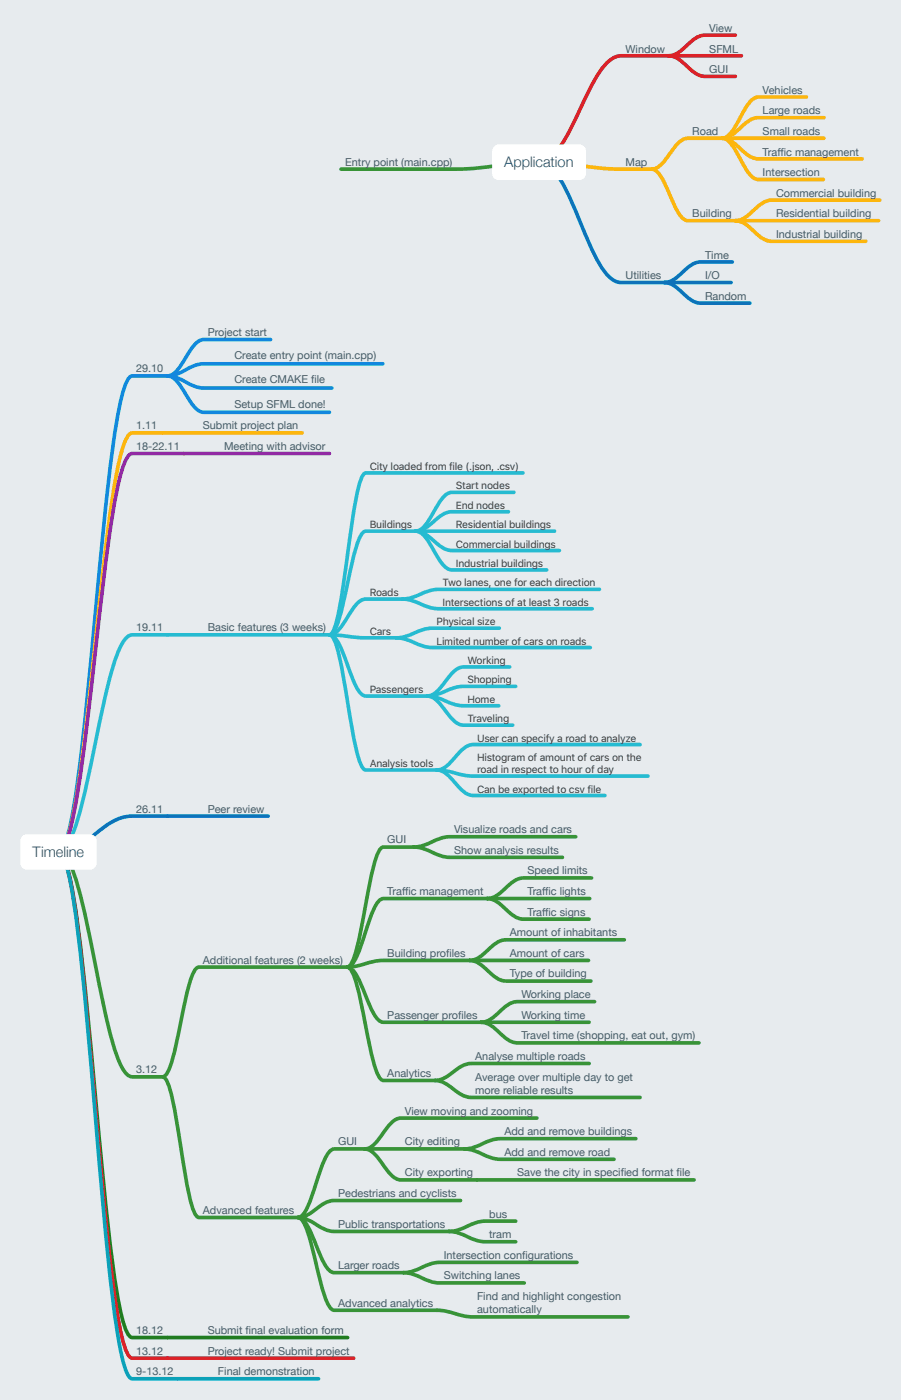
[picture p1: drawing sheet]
<svg xmlns="http://www.w3.org/2000/svg" width="524mm" height="815mm" viewBox="0 0 524 815" stroke-linecap="round" stroke-linejoin="round" font-family="sans-serif">
<defs><g id="words">
<g font-size="8.5" fill="#1a5569">
<text x="293" y="97">Application</text>
<text x="19" y="499">Timeline</text>
</g>
<g font-size="6.3" fill="#435b66">
<text x="412" y="19">View</text>
<text x="364" y="31">Window</text>
<text x="412" y="31">SFML</text>
<text x="412" y="43">GUI</text>
<text x="443" y="55">Vehicles</text>
<text x="443" y="67">Large roads</text>
<text x="403" y="79">Road</text>
<text x="443" y="79">Small roads</text>
<text x="443" y="91">Trafc management</text>
<text x="452" y="91">f</text>
<text x="452" y="91">i</text>
<text x="201" y="97">Entry point (main.cpp)</text>
<text x="364" y="97">Map</text>
<text x="443" y="103">Intersection</text>
<text x="451" y="115">Commercial building</text>
<text x="403" y="127">Building</text>
<text x="451" y="127">Residential building</text>
<text x="451" y="139">Industrial building</text>
<text x="410" y="151">Time</text>
<text x="364" y="162">Utilities</text>
<text x="410" y="162">I/O</text>
<text x="410" y="174">Random</text>
<text x="121" y="195">Project start</text>
<text x="136" y="209">Create entry point (main.cpp)</text>
<text x="79" y="217">29.10</text>
<text x="136" y="223">Create CMAKE f</text>
<text x="181" y="223">ile</text>
<text x="136" y="237">Setup SFML done!</text>
<text x="79" y="250">1.11</text>
<text x="118" y="250">Submit project plan</text>
<text x="79" y="262">18-22.11</text>
<text x="130" y="262">Meeting with advisor</text>
<text x="79" y="367">19.11</text>
<text x="121" y="367">Basic features (3 weeks)</text>
<text x="79" y="473">26.11</text>
<text x="121" y="473">Peer review</text>
<text x="264" y="485">Visualize roads and cars</text>
<text x="225" y="491">GUI</text>
<text x="264" y="497">Show analysis results</text>
<text x="307" y="509">Speed limits</text>
<text x="225" y="521">Trafc management</text>
<text x="234" y="521">f</text>
<text x="234" y="521">i</text>
<text x="307" y="521">Trafc lights</text>
<text x="315" y="521">f</text>
<text x="315" y="521">i</text>
<text x="307" y="533">Trafc signs</text>
<text x="315" y="533">f</text>
<text x="315" y="533">i</text>
<text x="296" y="545">Amount of inhabitants</text>
<text x="225" y="557">Building prof</text>
<text x="259" y="557">iles</text>
<text x="296" y="557">Amount of cars</text>
<text x="118" y="561">Additional features (2 weeks)</text>
<text x="296" y="569">Type of building</text>
<text x="303" y="581">Working place</text>
<text x="225" y="593">Passenger prof</text>
<text x="266" y="593">iles</text>
<text x="303" y="593">Working time</text>
<text x="303" y="605">Travel time (shopping, eat out, gym)</text>
<text x="276" y="617">Analyse multiple roads</text>
<text x="79" y="624">3.12</text>
<text x="225" y="627">Analytics</text>
<text x="276" y="629">Average over multiple day to get</text>
<text x="276" y="636">more reliable results</text>
<text x="235" y="648">View moving and zooming</text>
<text x="293" y="660">Add and remove buildings</text>
<text x="197" y="666">GUI</text>
<text x="235" y="666">City editing</text>
<text x="293" y="672">Add and remove road</text>
<text x="235" y="684">City exporting</text>
<text x="301" y="684">Save the city in specif</text>
<text x="361" y="684">ied format f</text>
<text x="393" y="684">ile</text>
<text x="197" y="696">Pedestrians and cyclists</text>
<text x="118" y="706">Advanced features</text>
<text x="284" y="708">bus</text>
<text x="197" y="714">Public transportations</text>
<text x="284" y="720">tram</text>
<text x="258" y="732">Intersection conf</text>
<text x="304" y="732">igurations</text>
<text x="197" y="738">Larger roads</text>
<text x="258" y="744">Switching lanes</text>
<text x="197" y="760">Advanced analytics</text>
<text x="277" y="756">Find and highlight congestion</text>
<text x="277" y="764">automatically</text>
<text x="79" y="776">18.12</text>
<text x="121" y="776">Submit f</text>
<text x="143" y="776">inal evaluation form</text>
<text x="79" y="788">13.12</text>
<text x="121" y="788">Project ready! Submit project</text>
<text x="79" y="800">9-13.12</text>
<text x="127" y="800">Final demonstration</text>
</g>
<g font-size="6" fill="#353535">
<text x="215" y="273">City loaded from file (.json, .csv)</text>
<text x="265" y="285">Start nodes</text>
<text x="265" y="296">End nodes</text>
<text x="215" y="307">Buildings</text>
<text x="265" y="307">Residential buildings</text>
<text x="265" y="319">Commercial buildings</text>
<text x="265" y="330">Industrial buildings</text>
<text x="257" y="341">Two lanes, one for each direction</text>
<text x="215" y="347">Roads</text>
<text x="257" y="352">Intersections of at least 3 roads</text>
<text x="254" y="364">Physical size</text>
<text x="215" y="369">Cars</text>
<text x="254" y="375">Limited number of cars on roads</text>
<text x="272" y="386">Working</text>
<text x="272" y="398">Shopping</text>
<text x="215" y="403">Passengers</text>
<text x="272" y="409">Home</text>
<text x="272" y="420">Traveling</text>
<text x="277" y="431">User can specify a road to analyze</text>
<text x="277" y="443">Histogram of amount of cars on the</text>
<text x="215" y="446">Analysis tools</text>
<text x="277" y="450">road in respect to hour of day</text>
<text x="277" y="461">Can be exported to csv file</text>
</g>
</g></defs>
<path d="M0 0h524v815h-524z" fill="#e7ebee"/>
<path d="M389 32h-28a17 17 0 0 0-13 10l-9 17a132 132 0 0 1-17 31 13 13 0 0 1-9 4M389 32h42M389 32a20 20 0 0 1 12 8l4 3 3 1h20M428 20h-18a20 20 0 0 0-12 8l-5 3-4 1M34 496l2 1a100 100 0 0 1 8 32 2768 2768 0 0 1 13 132 1101 1101 0 0 0 14 117l2 6 2 5 2 1h129" fill="none" stroke="#dc2228" stroke-width="2.1"/>
<path d="M469 56h-28a13 13 0 0 0-9 9l-1 2a27 27 0 0 1-10 13h-1M479 68h-38a20 20 0 0 0-12 8l-5 3-4 1M313 94l13 1 28 3h25M379 98a14 14 0 0 1 8 10l2 4a43 43 0 0 0 9 16h2h28M420 80h-20a15 15 0 0 0-11 9 17 17 0 0 1-10 9M420 80h59M420 80a20 20 0 0 1 12 8l5 3 4 1h60M420 80a13 13 0 0 1 8 9l1 2a27 27 0 0 0 11 13h39M512 116h-63a20 20 0 0 0-13 8l-4 3-4 1M428 128h83M428 128a20 20 0 0 1 12 8l5 3 4 1h54M176 252h-99l-2 1a72 72 0 0 0-8 26 2169 2169 0 0 0-15 125l-5 42a246 246 0 0 1-9 45l-2 3-2 2" fill="none" stroke="#fdb60d" stroke-width="2.1"/>
<path d="M313 94a18 18 0 0 1 13 11l10 20a162 162 0 0 0 16 34 12 12 0 0 0 9 5h25M426 152h-19a20 20 0 0 0-12 8l-5 3-4 1M386 164h39M386 164a20 20 0 0 1 13 8l3 3 4 1h30" fill="none" stroke="#0072c7" stroke-width="2.1"/>
<g fill="none" stroke="#389337" stroke-width="2.1">
<path d="M313 94l-12 1-31 3h-72M34 496a13 13 0 0 1 8 9 414 414 0 0 1 15 64 238 238 0 0 0 14 52l4 5 2 1h18M241 493h-18a7 7 0 0 0-4 5l-3 13-4 21a111 111 0 0 1-8 29l-2 2M241 493a56 56 0 0 1 16 5l5 1h65M335 487h-73a56 56 0 0 0-17 5l-4 1M344 511h-40a20 20 0 0 0-12 7l-5 4-4 1M283 523h-60a9 9 0 0 0-6 7l-5 14a50 50 0 0 1-8 18l-2 1M283 523h60M283 523a20 20 0 0 1 13 7l3 3 4 2h40M273 559h-52l-15 3-4 1M273 559h69M273 559a20 20 0 0 1 12 7l5 4 4 1h50"/>
<path d="M363 547h-69a20 20 0 0 0-12 7l-5 4-4 1M202 563h-86a6 6 0 0 0-4 4l-4 12-4 20a95 95 0 0 1-7 26l-2 2M202 563a13 13 0 0 1 8 9l2 7a41 41 0 0 0 9 15l2 1h57M202 563a6 6 0 0 1 4 5l3 12 4 20a101 101 0 0 0 8 27l2 2h30M280 595h63M280 595a20 20 0 0 1 12 7l5 4 4 1h105M346 583h-45a20 20 0 0 0-12 7l-5 4-4 1M343 619h-69a26 26 0 0 0-14 7l-4 2-3 1M95 627a8 8 0 0 1 3 6l4 15 4 25a149 149 0 0 0 8 34l2 1h57M253 629a26 26 0 0 1 14 7l4 2 3 1h98M312 651h-79a15 15 0 0 0-10 9 17 17 0 0 1-11 9M212 669h-18a9 9 0 0 0-6 6l-5 15a50 50 0 0 1-8 18h-2"/>
<path d="M212 669h58M212 669a15 15 0 0 1 11 9 17 17 0 0 0 10 9h171M270 669a56 56 0 0 1 16 5l5 1h66M370 663h-79a56 56 0 0 0-16 5l-5 1M268 698h-74a26 26 0 0 0-14 8l-4 2h-3M173 708a38 38 0 0 1 16 7l5 1h67M173 708a13 13 0 0 1 8 10l3 6a41 41 0 0 0 8 16h2h41M173 708a11 11 0 0 1 6 9l6 22a71 71 0 0 0 7 22l2 1h62l15 4h4h90M261 716a56 56 0 0 1 17 6h4h18M300 710h-18a56 56 0 0 0-16 6h-5M335 734h-79a56 56 0 0 0-17 6h-4M235 740a56 56 0 0 1 16 6h5h49"/>
</g>
<path d="M157 198h-38a13 13 0 0 0-10 8l-1 1a25 25 0 0 1-9 12h-2M97 219h-20l-2 1a90 90 0 0 0-8 30 2785 2785 0 0 0-15 141l-5 48a313 313 0 0 1-9 51l-2 4-2 2M97 219a41 41 0 0 1 16 6l6 1h74M97 219a13 13 0 0 1 9 8l1 1a25 25 0 0 0 10 12h75M223 212h-104a41 41 0 0 0-16 6l-6 1" fill="none" stroke="#1287de" stroke-width="2.1"/>
<path d="M192 264h-115l-2 1a66 66 0 0 0-8 25 2721 2721 0 0 0-16 132l-4 26a224 224 0 0 1-9 43l-2 3-2 2" fill="none" stroke="#922aa5" stroke-width="2.1"/>
<g fill="none" stroke="#26bbd1" stroke-width="2.1">
<path d="M304 275h-91a9 9 0 0 0-4 7l-4 18-4 28a193 193 0 0 1-7 40l-2 1M296 298h-33a23 23 0 0 0-14 8l-3 2-4 1M299 286h-36a14 14 0 0 0-9 9l-1 2a26 26 0 0 1-10 12h-1M242 309h-29a12 12 0 0 0-6 9l-6 25a86 86 0 0 1-7 25l-2 1M242 309h80M242 309a23 23 0 0 1 13 8l4 2 4 1h62M242 309a14 14 0 0 1 9 9l1 1a26 26 0 0 0 10 12l56 1M234 349h-21a13 13 0 0 0-9 8l-1 1a25 25 0 0 1-10 11h-1M234 349a59 59 0 0 1 16 5h5h89M349 343h-94a59 59 0 0 0-16 5l-5 1M192 369h-115a12 12 0 0 0-8 10 388 388 0 0 0-15 61 223 223 0 0 1-14 50l-4 5-2 1M192 369l17 2h21"/>
<path d="M192 369a9 9 0 0 1 6 7l4 11a47 47 0 0 0 9 17l2 1h35M192 369a7 7 0 0 1 3 6l4 15 4 24a138 138 0 0 0 8 32l2 2h41M230 371a59 59 0 0 1 17 5l5 1h91M290 365h-38a59 59 0 0 0-17 6h-5M296 388h-26a19 19 0 0 0-12 10 14 14 0 0 1-10 7M300 399h-30a59 59 0 0 0-17 5l-5 1M248 405a59 59 0 0 1 17 5l5 1h20M248 405a19 19 0 0 1 12 10 14 14 0 0 0 10 7h28M372 433h-97a18 18 0 0 0-11 9 14 14 0 0 1-10 6M254 448h5l15 4h103M254 448a18 18 0 0 1 12 9 14 14 0 0 0 9 6h77"/>
</g>
<path d="M156 475h-79a36 36 0 0 0-22 11 34 34 0 0 1-21 10" fill="none" stroke="#006dc5" stroke-width="2.1"/>
<path d="M34 496l2 1a93 93 0 0 1 8 30 2898 2898 0 0 1 15 145l5 48a326 326 0 0 0 9 53l2 4 2 1h125" fill="none" stroke="#1f791e" stroke-width="2.1"/>
<path d="M34 496l2 1a108 108 0 0 1 8 33 2994 2994 0 0 1 13 138 1191 1191 0 0 0 14 121l2 7 2 5 2 1h108" fill="none" stroke="#0ca1b8" stroke-width="2.1"/>
<path d="M287 85l3-1h47a4 4 0 0 1 3 4v13a4 4 0 0 1-3 3h-47a4 4 0 0 1-4-3v-13z" fill="#fff"/>
<path d="M287 85l3-1h47a4 4 0 0 1 3 4v13a4 4 0 0 1-3 3h-47a4 4 0 0 1-4-3v-13z" fill="none" stroke="#fff" stroke-width=".58"/>
<path d="M13 487l3-1h36a4 4 0 0 1 4 3v13a4 4 0 0 1-4 4h-36a4 4 0 0 1-4-4v-13z" fill="#fff"/>
<path d="M13 487l3-1h36a4 4 0 0 1 4 3v13a4 4 0 0 1-4 4h-36a4 4 0 0 1-4-4v-13z" fill="none" stroke="#fff" stroke-width=".58"/>
<use href="#words"/>
</svg>
